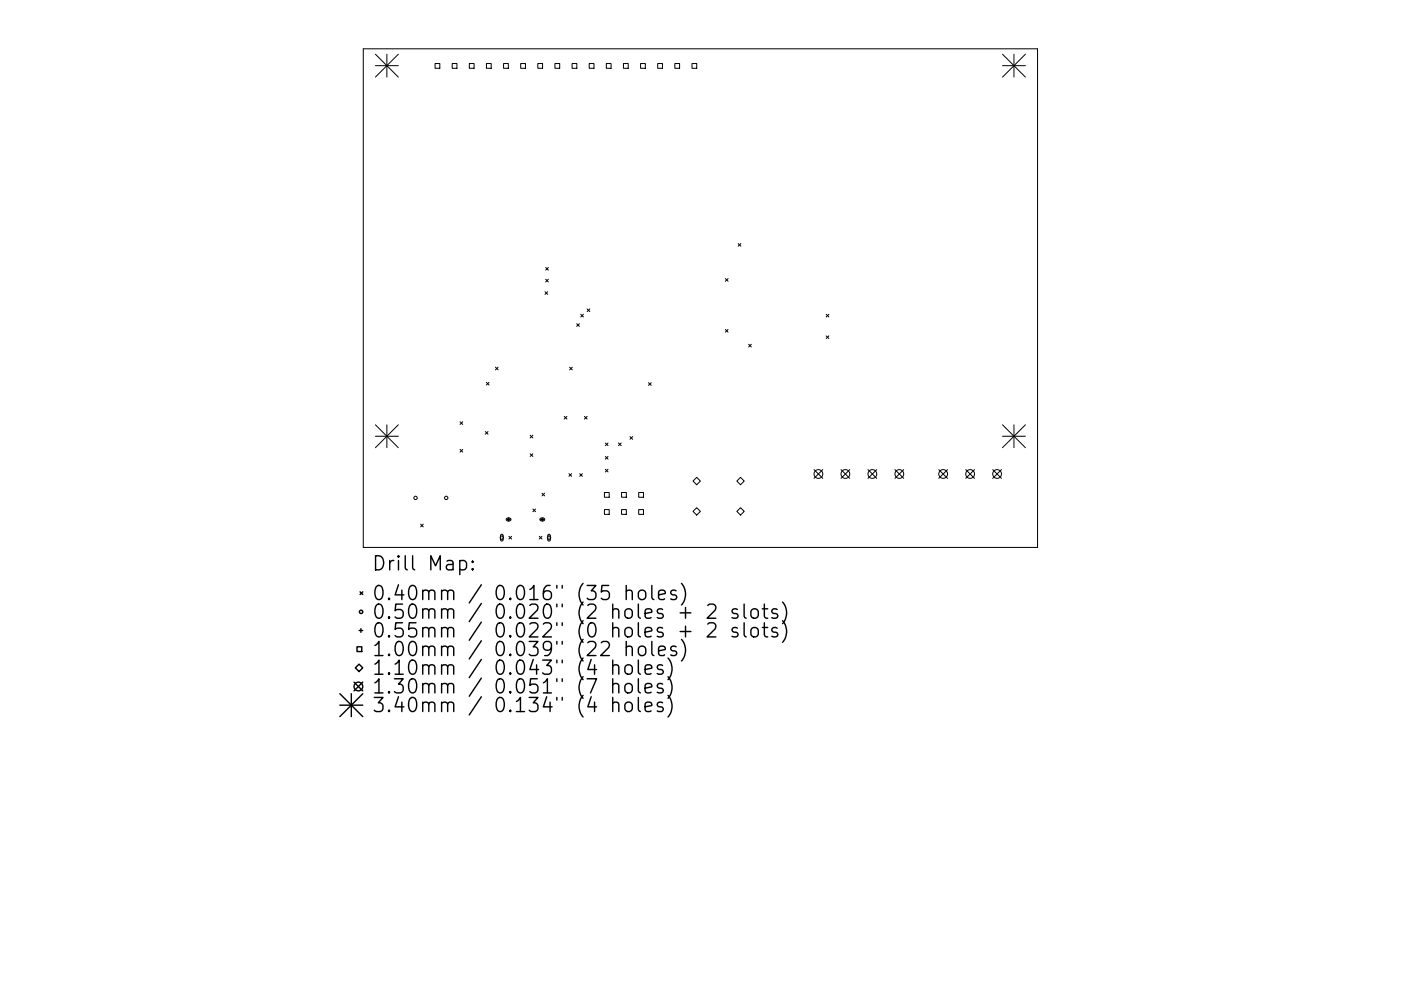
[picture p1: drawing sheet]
<svg xmlns="http://www.w3.org/2000/svg" width="297mm" height="210mm" viewBox="0 0 297 210" stroke-linecap="round" stroke-linejoin="round" font-family="sans-serif">
<g fill="none" stroke="#000" stroke-width=".21">
<path d="M77 10.4h143v105.7h-143zM79.6 11.5l4.9 4.9M79.6 13.9h4.9M82 11.5v4.9M84.5 11.5l-4.9 4.9M92.2 13.5h1.1v1h-1.1zM95.9 13.5h1v1h-1zM99.5 13.5h1v1h-1zM103.1 13.5h1v1h-1zM106.8 13.5h1v1h-1zM110.4 13.5h1v1h-1zM114 13.5h1v1h-1z"/>
<path d="M117.7 13.5h1v1h-1zM121.3 13.5h1v1h-1zM124.9 13.5h1v1h-1zM128.6 13.5h1v1h-1zM132.2 13.5h1v1h-1zM135.8 13.5h1v1h-1zM139.4 13.5h1.1v1h-1.1zM143.1 13.5h1v1h-1zM146.7 13.5h1v1h-1zM212.5 13.9h4.9M212.5 11.5l4.9 4.9M215 11.5v4.9"/>
<path d="M217.4 11.5l-4.9 4.9M115.7 56.7l.6 .6M115.7 59.2l.6 .6M116.3 56.7l-.6 .6M116.3 59.2l-.6 .6M153.8 59.1l.6 .6M154.4 59.1l-.6 .6M156.5 51.7l.6 .5M157.1 51.7l-.6 .5M105 77.9l.6 .6M105.6 77.9l-.6 .6M115.5 61.9l.6 .6"/>
<path d="M116.1 61.9l-.6 .6M120.8 77.9l.5 .6M121.3 77.9l-.5 .6M122.3 68.7l.5 .6M122.8 68.7l-.5 .6M123.1 66.7l.6 .6M123.7 66.7l-.6 .6M124.5 65.5l.6 .6M125.1 65.5l-.6 .6M153.8 69.9l.6 .6M154.4 69.9l-.6 .6M158.7 73l.6 .6"/>
<path d="M159.3 73l-.6 .6M175.2 66.7l.5 .6M175.2 71.3l.5 .5M175.7 66.7l-.5 .6M175.7 71.3l-.5 .5M79.6 90.1l4.9 4.9M79.6 92.6h4.9M82 90.1v4.9M84.5 90.1l-4.9 4.9M97.5 89.5l.6 .6M97.5 95.3l.6 .6M98.1 89.5l-.6 .6"/>
<path d="M98.1 95.3l-.6 .6M102.9 91.6l.6 .5M103.1 81.1l.6 .6M103.5 91.6l-.6 .5M103.7 81.1l-.6 .6M112.4 92.3l.6 .6M112.4 96.3l.6 .5M113 92.3l-.6 .6M113 96.3l-.6 .5M119.6 88.3l.6 .6M120.2 88.3l-.6 .6M123.9 88.3l.6 .6"/>
<path d="M124.5 88.3l-.6 .6M128.3 94l.6 .6M128.3 96.8l.6 .6M128.3 99.6l.6 .5M128.9 94l-.6 .6M128.9 96.8l-.6 .6M128.9 99.6l-.6 .5M131.1 94l.6 .6M131.7 94l-.6 .6M133.6 92.6l.5 .6M134.1 92.6l-.5 .6M137.5 81.2l.6 .6"/>
<path d="M138.1 81.2l-.6 .6M172.6 99.6l1.8 1.9M174.4 99.6l-1.8 1.9M178.3 99.6l1.9 1.9M180.2 99.6l-1.9 1.9M184 99.6l1.9 1.9M185.9 99.6l-1.9 1.9M189.7 99.6l1.9 1.9M191.6 99.6l-1.9 1.9M199 99.6l1.9 1.9M200.9 99.6l-1.9 1.9M204.8 99.6l1.8 1.9"/>
<path d="M206.6 99.6l-1.8 1.9M210.5 99.6l1.8 1.9M212.3 99.6l-1.8 1.9M212.5 92.6h4.9M212.5 90.1l4.9 4.9M215 90.1v4.9M217.4 90.1l-4.9 4.9M89.2 111.2l.5 .6M89.7 111.2l-.5 .6M106.2 113.4h.3l.2 .2v1l-.3 .2-.3-.2zM107.4 110l.7-.1 .2 .4-.2 .2h-.6l-.2-.2zM107.4 110.2h.8"/>
<path d="M107.8 109.8v.8M107.9 113.8l.6 .6M108.5 113.8l-.6 .6M113 108l.5 .6M113.5 108l-.5 .6M114.3 113.8l.6 .6M114.6 110l.7-.1 .2 .4-.3 .2h-.5l-.2-.2zM114.6 110.2h.8M114.9 113.8l-.6 .6M114.9 104.6l.6 .6M115 109.8v.8M115.5 104.6l-.6 .6"/>
<path d="M116.2 113.4h.3l.2 .2v1l-.2 .2-.3-.2zM120.6 100.5l.6 .6M121.2 100.5l-.6 .6M122.9 100.5l.6 .6M123.5 100.5l-.6 .6M128.2 104.5h1v1h-1zM128.2 108.1h1v1h-1zM131.8 104.5h1v1h-1zM131.8 108.1h1v1h-1zM135.4 104.5h1v1h-1zM135.4 108.1h1v1h-1zM147.7 101.3l.8 .8-.8 .8-.8-.8z"/>
<path d="M147.7 107.7l.8 .8-.8 .8-.8-.8zM156.2 108.5l.8-.8 .8 .8-.8 .8zM157 101.3l.8 .8-.8 .8-.8-.8z"/>
<circle cx="88.1" cy="105.6" r=".36"/>
<circle cx="94.6" cy="105.6" r=".36"/>
<circle cx="106.4" cy="114.1" r=".36"/>
<circle cx="116.4" cy="114.1" r=".36"/>
<circle cx="173.5" cy="100.6" r=".93"/>
<circle cx="179.2" cy="100.6" r=".93"/>
<circle cx="185" cy="100.6" r=".93"/>
<circle cx="190.7" cy="100.6" r=".93"/>
<circle cx="200" cy="100.6" r=".93"/>
<circle cx="205.7" cy="100.6" r=".93"/>
<circle cx="211.4" cy="100.6" r=".93"/>
</g>
<g fill="none" stroke="#000" stroke-width=".3">
<path d="M79.6 117.9a1.58 1.58 0 0 1 1.7 1 1.58 1.58 0 0 1-.5 1.9l-1.2 .1zM82.6 118.9v2M83.5 118.9a.77 .77 0 0 0-.9 .6M84.5 117.9l-.2 .2 .2 .1 .1-.1-.1-.2v.3M84.5 118.9v2M85.9 117.9v2.6l.4 .4M87.5 117.9v2.6l.4 .4M94.8 119.1l.3-.2 .8 .2 .2 .2v1.6M96.1 119.6l-1 .2a.59 .59 0 0 0-.5 .5 .59 .59 0 0 0 .5 .6l1-.1M97.5 119.1l.8-.2 .6 .6v.8l-.3 .5-.3 .1-.8-.1M97.5 118.9v3M100.2 119.1l.1 .1-.1 .1-.1-.1 .1-.1v.2"/>
<path d="M75.7 137.2h1v1h-1zM76.1 133.8h.8M76.3 125.6l.6 .5M76.5 133.4v.8M76.9 125.6l-.6 .5M79.5 136.9l.8-.8v3M79.5 139.1h1.7M79.8 124.5a.72 .72 0 0 1 .7-.3 .72 .72 0 0 1 .6 .6 1.76 1.76 0 0 1-.6 2.4 .77 .77 0 0 1-.9-.6 2.56 2.56 0 0 1 .2-2.1zM79.8 132.4a.72 .72 0 0 1 .7-.3 .72 .72 0 0 1 .6 .6 1.76 1.76 0 0 1-.6 2.4 .77 .77 0 0 1-.9-.5 2.56 2.56 0 0 1 .2-2.2zM79.9 128.3a.71 .71 0 0 1 1.2 .4 1.76 1.76 0 0 1-.6 2.5 .77 .77 0 0 1-.9-.6 2.34 2.34 0 0 1 .3-2.3zM82.5 126.9l.1 .2-.1 .1-.2-.1 .2-.2v.3M82.5 130.9l.1 .1-.1 .2-.2-.2 .2-.1v.3"/>
<path d="M82.5 134.8l.1 .2-.1 .1-.2-.1 .2-.2v.3M82.5 138.8l.1 .1-.1 .2-.2-.2 .2-.1v.3M84.1 136.4a.72 .72 0 0 1 .7-.3 .72 .72 0 0 1 .5 .6 1.76 1.76 0 0 1-.5 2.4 .77 .77 0 0 1-.9-.6 2.56 2.56 0 0 1 .2-2.1zM84.5 124.1l-.7 2.1h1.8M85.2 125.2v2M85.3 128.2h-1.4l-.1 1.4 .4-.3 1 .2 .3 .4-.2 1-.4 .3h-.7l-.4-.3M85.3 132.1h-1.4l-.1 1.5 .4-.3 1 .1 .3 .4-.2 1-.4 .3h-.7l-.4-.3M86.9 124.5a.72 .72 0 0 1 .8-.3 .72 .72 0 0 1 .5 .6 1.76 1.76 0 0 1-.6 2.4 .77 .77 0 0 1-.8-.6 2.56 2.56 0 0 1 .1-2.1zM87.1 128.3a.71 .71 0 0 1 1.1 .4 1.76 1.76 0 0 1-.6 2.5 .77 .77 0 0 1-.8-.6 2.34 2.34 0 0 1 .3-2.3zM87.1 136.2a.71 .71 0 0 1 1.1 .5 1.76 1.76 0 0 1-.6 2.4 .77 .77 0 0 1-.8-.6 2.34 2.34 0 0 1 .3-2.3zM88.2 132.1h-1.4l-.2 1.5 .5-.3 1 .1 .2 .4-.1 1-.4 .3h-.7l-.5-.3M89.6 125.5a.74 .74 0 0 1 1.3 .1v1.6"/>
<path d="M89.6 129.5a.74 .74 0 0 1 1.3 .1v1.6M89.6 133.4a.74 .74 0 0 1 1.3 .2v1.5M89.6 137.4a.74 .74 0 0 1 1.3 .1v1.6M89.6 125.2v2M89.6 129.2v2M89.6 133.1v2M89.6 137.1v2M90.9 125.6l.4-.4 .8 .2 .1 .2v1.6M90.9 129.6l.4-.4 .8 .1 .1 .3v1.6M90.9 133.6l.4-.5 .8 .2 .1 .3v1.5M90.9 137.5l.4-.4 .8 .1 .1 .3v1.6M91.3 120.9v-3l1 2.2 1-2.2v3"/>
<path d="M93.6 125.5a.74 .74 0 0 1 1.3 .1v1.6M93.6 129.5a.74 .74 0 0 1 1.3 .1v1.6M93.6 133.4a.74 .74 0 0 1 1.3 .2v1.5M93.6 137.4a.74 .74 0 0 1 1.3 .1v1.6M93.6 125.2v2M93.6 129.2v2M93.6 133.1v2M93.6 137.1v2M94.9 125.6l.4-.4 .8 .2 .1 .2v1.6M94.9 129.6l.4-.4 .8 .1 .1 .3v1.6M94.9 133.6l.4-.5 .8 .2 .1 .3v1.5M94.9 137.5l.4-.4 .8 .1 .1 .3v1.6"/>
<path d="M100.2 120.6l.1 .2-.1 .1-.1-.1 .1-.2v.3M102.1 124.1l-2.6 3.8M102.1 128l-2.6 3.9M102.1 132l-2.6 3.8M102.1 135.9l-2.6 3.9M102.1 139.9l-2.6 3.9M105.5 124.5a.72 .72 0 0 1 .7-.3 .72 .72 0 0 1 .6 .6 1.76 1.76 0 0 1-.6 2.4 .77 .77 0 0 1-.9-.6 2.56 2.56 0 0 1 .2-2.1zM105.6 128.3a.71 .71 0 0 1 1.2 .4 1.76 1.76 0 0 1-.6 2.5 .77 .77 0 0 1-.9-.6 2.34 2.34 0 0 1 .3-2.3zM105.6 132.3a.71 .71 0 0 1 1.2 .4 1.76 1.76 0 0 1-.6 2.4 .77 .77 0 0 1-.9-.5 2.34 2.34 0 0 1 .3-2.3zM105.6 136.2a.71 .71 0 0 1 1.2 .5 1.76 1.76 0 0 1-.6 2.4 .77 .77 0 0 1-.9-.6 2.34 2.34 0 0 1 .3-2.3zM108.2 126.9l.1 .2-.1 .1-.1-.1 .1-.2v.3M108.2 130.9l.1 .1-.1 .2-.1-.2 .1-.1v.3"/>
<path d="M108.2 134.8l.1 .2-.1 .1-.1-.1 .1-.2v.3M108.2 138.8l.1 .1-.1 .2-.1-.2 .1-.1v.3M109.8 124.5a.72 .72 0 0 1 .7-.3 .72 .72 0 0 1 .6 .6 1.76 1.76 0 0 1-.6 2.4 .77 .77 0 0 1-.9-.6 2.56 2.56 0 0 1 .2-2.1zM109.9 128.3a.71 .71 0 0 1 1.2 .4 1.76 1.76 0 0 1-.6 2.5 .77 .77 0 0 1-.9-.6 2.34 2.34 0 0 1 .3-2.3zM109.9 132.3a.71 .71 0 0 1 1.2 .4 1.76 1.76 0 0 1-.6 2.4 .77 .77 0 0 1-.9-.5 2.34 2.34 0 0 1 .3-2.3zM109.9 136.2a.71 .71 0 0 1 1.2 .5 1.76 1.76 0 0 1-.6 2.4 .77 .77 0 0 1-.9-.6 2.34 2.34 0 0 1 .3-2.3zM112.2 136.1h1.9l-1 1.1a.81 .81 0 0 1 1 .6v.7l-.3 .4-.3 .2h-.9l-.4-.3M112.3 125.1l.9-.9v3M112.3 128.5l.5-.3h.7a.81 .81 0 0 1 .4 1.3l-1.7 1.7h1.9M112.3 132.4l.5-.3h.7a.81 .81 0 0 1 .4 1.3l-1.7 1.7h1.9M112.3 127.2h1.8M113.1 139.9l-.8 2.1h1.9"/>
<path d="M115.2 132.4l.4-.3h.7a.81 .81 0 0 1 .5 1.3l-1.7 1.7h1.8M115.6 128.3a.71 .71 0 0 1 1.2 .4 1.76 1.76 0 0 1-.6 2.5 .77 .77 0 0 1-.9-.6 2.34 2.34 0 0 1 .3-2.3zM116.6 124.2a1.19 1.19 0 0 0-1.4 1.3v1.1l.3 .5 .8 .1 .5-.3 .1-1-.3-.4-.8-.1-.6 .5M116.9 137.4l-.6 .5-.8-.1-.3-.4v-.7l.3-.5 .8-.1 .5 .3a1.98 1.98 0 0 1-.7 2.7h-.6M118.1 124.2v.6M118.1 128.2v.5M118.1 132.1v.6M118.1 136.1v.6M119.2 124.2v.6M119.2 128.2v.5M119.2 132.1v.6M119.2 136.1v.6"/>
<path d="M123.6 123.8a3.4 3.4 0 0 0 0 4.6M123.6 127.7a3.4 3.4 0 0 0 0 4.6M123.6 131.7a3.4 3.4 0 0 0 0 4.6M123.6 135.7a3.4 3.4 0 0 0 0 4.5M123.6 139.6a3.4 3.4 0 0 0 0 4.6M124.5 124.2h1.8l-1 1.2a.81 .81 0 0 1 1 .5v.7l-.2 .5-.3 .1h-.9l-.4-.3M124.6 128.5l.5-.3h.7a.81 .81 0 0 1 .4 1.3l-1.7 1.7h1.8M124.6 136.4l.5-.3h.7a.81 .81 0 0 1 .4 1.3l-1.7 1.7h1.8M124.9 132.4a.72 .72 0 0 1 .8-.3 .72 .72 0 0 1 .5 .6 1.76 1.76 0 0 1-.6 2.4 .77 .77 0 0 1-.8-.5 2.56 2.56 0 0 1 .1-2.2zM125.3 139.9l-.7 2.1h1.9M127.5 136.4l.4-.3h.7a.81 .81 0 0 1 .5 1.3l-1.8 1.7h1.9M129.1 124.2h-1.5l-.1 1.4 .4-.2 1 .1 .3 .4-.1 1-.5 .3h-.7l-.4-.3"/>
<path d="M129.9 129.5a.75 .75 0 0 1 1.3 .1v1.6M129.9 133.4a.74 .74 0 0 1 1.3 .2v1.5M129.9 128.2v3M129.9 132.1v3M132.6 129.5a.81 .81 0 0 1 .8-.3 .81 .81 0 0 1 .7 .5v.9a.81 .81 0 0 1-.8 .6 .81 .81 0 0 1-.8-.6v-.9zM132.6 133.4a.81 .81 0 0 1 .8-.3 .81 .81 0 0 1 .7 .6v.9a.81 .81 0 0 1-.8 .6 .81 .81 0 0 1-.8-.6v-.9zM132.8 125.5a.74 .74 0 0 1 1.3 .1v1.6M132.8 137.4a.74 .74 0 0 1 1.3 .1v1.6M132.8 124.2v3M132.8 136.1v3M135.3 128.2v2.5l.5 .5M135.3 132.1v2.6l.5 .4"/>
<path d="M135.5 125.5a.81 .81 0 0 1 .8-.3 .81 .81 0 0 1 .6 .6v.8a.81 .81 0 0 1-.8 .6 .81 .81 0 0 1-.8-.6v-.8zM135.6 137.2a.81 .81 0 0 1 1.3 .5v.8a.81 .81 0 0 1-.8 .6 .81 .81 0 0 1-.8-.6v-.8zM136.8 130.2l1.4-.3-.1-.6-.9-.1-.4 .4v1.1l.1 .3 .3 .2 .9-.2M136.8 134.1l1.4-.3-.1-.5-.9-.2-.4 .5v1.1l.1 .3 .3 .1 .9-.1M138.2 124.2v2.6l.4 .4M138.2 136.1v2.6l.4 .4M139.6 126.2l1.5-.3-.2-.5-.8-.2-.5 .4v1.2l.2 .3 .3 .1 .8-.1M139.6 138.1l1.5-.3-.2-.6-.8-.1-.5 .4v1.2l.2 .2 .3 .2 .8-.2M140.5 129.3l-.7-.1-.5 .4 .2 .4 1 .3 .1 .3-.1 .4-.3 .2-.9-.2M140.5 133.3l-.7-.2-.5 .5 .2 .4 1 .3 .1 .3-.1 .4-.3 .1-.9-.1M141.6 139.6a3.4 3.4 0 0 1 0 4.6M143.3 125.4l-.7-.2-.4 .4 .1 .5 1 .3 .2 .2-.2 .5-.2 .1-.9-.1"/>
<path d="M143.3 137.2l-.7-.1-.4 .4 .1 .4 1 .3 .2 .3-.2 .4-.2 .2-.9-.2M144.2 130h2.3M144.2 134h2.3M144.5 123.8a3.4 3.4 0 0 1 0 4.6M144.5 135.7a3.4 3.4 0 0 1 0 4.5M145.3 128.9v2.3M145.3 132.8v2.3M150.1 128.5l.4-.3h.7a.81 .81 0 0 1 .4 1.3l-1.7 1.7h1.9M150.1 132.4l.4-.3h.7a.81 .81 0 0 1 .4 1.3l-1.7 1.7h1.9M156.3 129.3l-.7-.1-.4 .4 .1 .4 1 .3 .2 .3-.2 .4-.2 .2-.9-.2M156.3 133.3l-.7-.2-.4 .5 .1 .4 1 .3 .2 .3-.2 .4-.2 .1-.9-.1M157.8 128.2v2.5l.4 .5"/>
<path d="M157.8 132.1v2.6l.4 .4M159.3 133.4a.81 .81 0 0 1 .8-.3 .81 .81 0 0 1 .7 .6v.9a.81 .81 0 0 1-.8 .6 .81 .81 0 0 1-.8-.6v-.9zM159.5 129.3a.81 .81 0 0 1 1.3 .4v.9a.81 .81 0 0 1-.8 .6 .81 .81 0 0 1-.8-.6v-.9zM161.6 129.2h1.2M161.6 133.1h1.2M162.1 128.2v2.5l.1 .3 .6 .2M162.1 132.1v2.6l.1 .3 .6 .1M164.8 129.3l-.7-.1-.5 .4 .2 .4 1 .3 .1 .3-.1 .4-.3 .2-.9-.2M164.8 133.3l-.7-.2-.5 .5 .2 .4 1 .3 .1 .3-.1 .4-.3 .1-.9-.1M165.9 127.7a3.4 3.4 0 0 1 0 4.6M165.9 131.7a3.4 3.4 0 0 1 0 4.6M72.1 147.2l4.8 4.8"/>
<path d="M72.1 149.6h4.8M74.5 147.2v4.8M75.1 144.7l1.8 1.9M75.3 141.7l.8-.8 .8 .8-.8 .8zM76.9 144.7l-1.8 1.9M76.9 147.2l-4.8 4.8M79.3 148h1.9l-1 1.1a.81 .81 0 0 1 1 .6v.7l-.3 .4-.3 .2h-.8l-.5-.3M79.5 140.9l.8-.9v3M79.5 144.9l.8-.9v3M79.5 143h1.7M79.5 147h1.7M82.5 142.8l.1 .1-.1 .1-.2-.1 .2-.1v.2"/>
<path d="M82.5 146.7l.1 .2-.1 .1-.2-.1 .2-.2v.3M82.5 150.7l.1 .1-.1 .2-.2-.2 .2-.1v.3M83.6 144h1.9l-1 1.2a.81 .81 0 0 1 1 .5v.7l-.3 .5-.3 .1h-.8l-.5-.3M83.8 140.9l.8-.9v3M83.8 143h1.7M84.5 147.8l-.7 2.2h1.8M85.2 149v2M86.9 148.3a.72 .72 0 0 1 .8-.3 .72 .72 0 0 1 .5 .5 1.76 1.76 0 0 1-.6 2.5 .77 .77 0 0 1-.8-.6 2.56 2.56 0 0 1 .1-2.1zM87.1 140.2a.71 .71 0 0 1 1.1 .4 1.76 1.76 0 0 1-.6 2.4 .77 .77 0 0 1-.8-.5 2.34 2.34 0 0 1 .3-2.3zM87.1 144.2a.71 .71 0 0 1 1.1 .4 1.76 1.76 0 0 1-.6 2.4 .77 .77 0 0 1-.8-.6 2.34 2.34 0 0 1 .3-2.2zM89.6 141.3a.74 .74 0 0 1 1.3 .2v1.5M89.6 145.3a.74 .74 0 0 1 1.3 .1v1.6"/>
<path d="M89.6 149.3a.75 .75 0 0 1 1.3 .1v1.6M89.6 141v2M89.6 145v2M89.6 149v2M90.9 141.5l.4-.5 .8 .2 .1 .3v1.5M90.9 145.4l.4-.4 .8 .2 .1 .2v1.6M90.9 149.4l.4-.4 .8 .1 .1 .3v1.6M93.6 141.3a.74 .74 0 0 1 1.3 .2v1.5M93.6 145.3a.74 .74 0 0 1 1.3 .1v1.6M93.6 149.3a.75 .75 0 0 1 1.3 .1v1.6M93.6 141v2M93.6 145v2"/>
<path d="M93.6 149v2M94.9 141.5l.4-.5 .8 .2 .1 .3v1.5M94.9 145.4l.4-.4 .8 .2 .1 .2v1.6M94.9 149.4l.4-.4 .8 .1 .1 .3v1.6M102.1 143.9l-2.6 3.8M102.1 147.8l-2.6 3.9M105.5 148.3a.72 .72 0 0 1 .7-.3 .72 .72 0 0 1 .6 .5 1.76 1.76 0 0 1-.6 2.5 .77 .77 0 0 1-.9-.6 2.56 2.56 0 0 1 .2-2.1zM105.6 140.2a.71 .71 0 0 1 1.2 .4 1.76 1.76 0 0 1-.6 2.4 .77 .77 0 0 1-.9-.5 2.34 2.34 0 0 1 .3-2.3zM105.6 144.2a.71 .71 0 0 1 1.2 .4 1.76 1.76 0 0 1-.6 2.4 .77 .77 0 0 1-.9-.6 2.34 2.34 0 0 1 .3-2.2zM108.2 142.8l.1 .1-.1 .1-.1-.1 .1-.1v.2M108.2 146.7l.1 .2-.1 .1-.1-.1 .1-.2v.3M108.2 150.7l.1 .1-.1 .2-.1-.2 .1-.1v.3"/>
<path d="M109.5 148.8l.8-.8v3M109.5 151h1.7M109.9 140.2a.71 .71 0 0 1 1.2 .4 1.76 1.76 0 0 1-.6 2.4 .77 .77 0 0 1-.9-.5 2.34 2.34 0 0 1 .3-2.3zM109.9 144.2a.71 .71 0 0 1 1.2 .4 1.76 1.76 0 0 1-.6 2.4 .77 .77 0 0 1-.9-.6 2.34 2.34 0 0 1 .3-2.2zM112.2 148h1.9l-1 1.1a.81 .81 0 0 1 1 .6v.7l-.3 .4-.3 .2h-.9l-.4-.3M113.8 141v2M113.9 144h-1.4l-.2 1.4 .5-.2 1 .1 .3 .4-.2 1-.4 .3h-.7l-.5-.3M115.1 140h1.8l-1 1.2a.81 .81 0 0 1 1 .6v.7l-.3 .4-.3 .1h-.8l-.4-.2M115.2 144.9l.9-.9v3M115.2 147h1.7M115.9 147.8l-.7 2.2h1.9M116.6 149v2"/>
<path d="M118.1 140v.6M118.1 144v.6M118.1 148v.5M119.2 140v.6M119.2 144v.6M119.2 148v.5M123.6 143.6a3.4 3.4 0 0 0 0 4.6M123.6 147.5a3.4 3.4 0 0 0 0 4.6M124.5 144h2l-1.3 3M125.3 147.8l-.7 2.2h1.9M126.1 141v2M126.1 149v2"/>
<path d="M129.9 141.3a.74 .74 0 0 1 1.3 .2v1.5M129.9 145.3a.75 .75 0 0 1 1.3 .1v1.6M129.9 149.3a.75 .75 0 0 1 1.3 .1v1.6M129.9 140v3M129.9 144v3M129.9 148v3M132.6 141.3a.81 .81 0 0 1 .8-.3 .81 .81 0 0 1 .7 .6v.9a.81 .81 0 0 1-.8 .6 .81 .81 0 0 1-.8-.6v-.9zM132.6 145.3a.81 .81 0 0 1 .8-.3 .81 .81 0 0 1 .7 .6v.8a.81 .81 0 0 1-.8 .6 .81 .81 0 0 1-.8-.6v-.8zM132.6 149.3a.81 .81 0 0 1 .8-.3 .81 .81 0 0 1 .7 .5v.9a.81 .81 0 0 1-.8 .6 .81 .81 0 0 1-.8-.6v-.9zM135.3 140v2.6l.5 .4M135.3 144v2.6l.5 .4M135.3 148v2.5l.5 .5"/>
<path d="M136.8 142l1.4-.2-.1-.6-.9-.2-.4 .5v1.1l.1 .3 .3 .1 .9-.1M136.8 146l1.4-.3-.1-.5-.9-.2-.4 .4v1.2l.1 .3 .3 .1 .9-.1M136.8 150l1.4-.3-.1-.6-.9-.1-.4 .4v1.1l.1 .3 .3 .2 .9-.2M140.5 141.2l-.7-.2-.5 .5 .2 .4 1 .3 .1 .3-.1 .4-.3 .1-.9-.1M140.5 145.2l-.7-.2-.5 .4 .2 .5 1 .3 .1 .2-.1 .5-.3 .1-.9-.1M140.5 149.1l-.7-.1-.5 .4 .2 .4 1 .3 .1 .3-.1 .4-.3 .2-.9-.2M141.6 143.6a3.4 3.4 0 0 1 0 4.6M141.6 147.5a3.4 3.4 0 0 1 0 4.6"/>
<circle cx="76.6" cy="129.8" r=".36"/>
<circle cx="76" cy="145.7" r=".93"/>
</g>
</svg>
